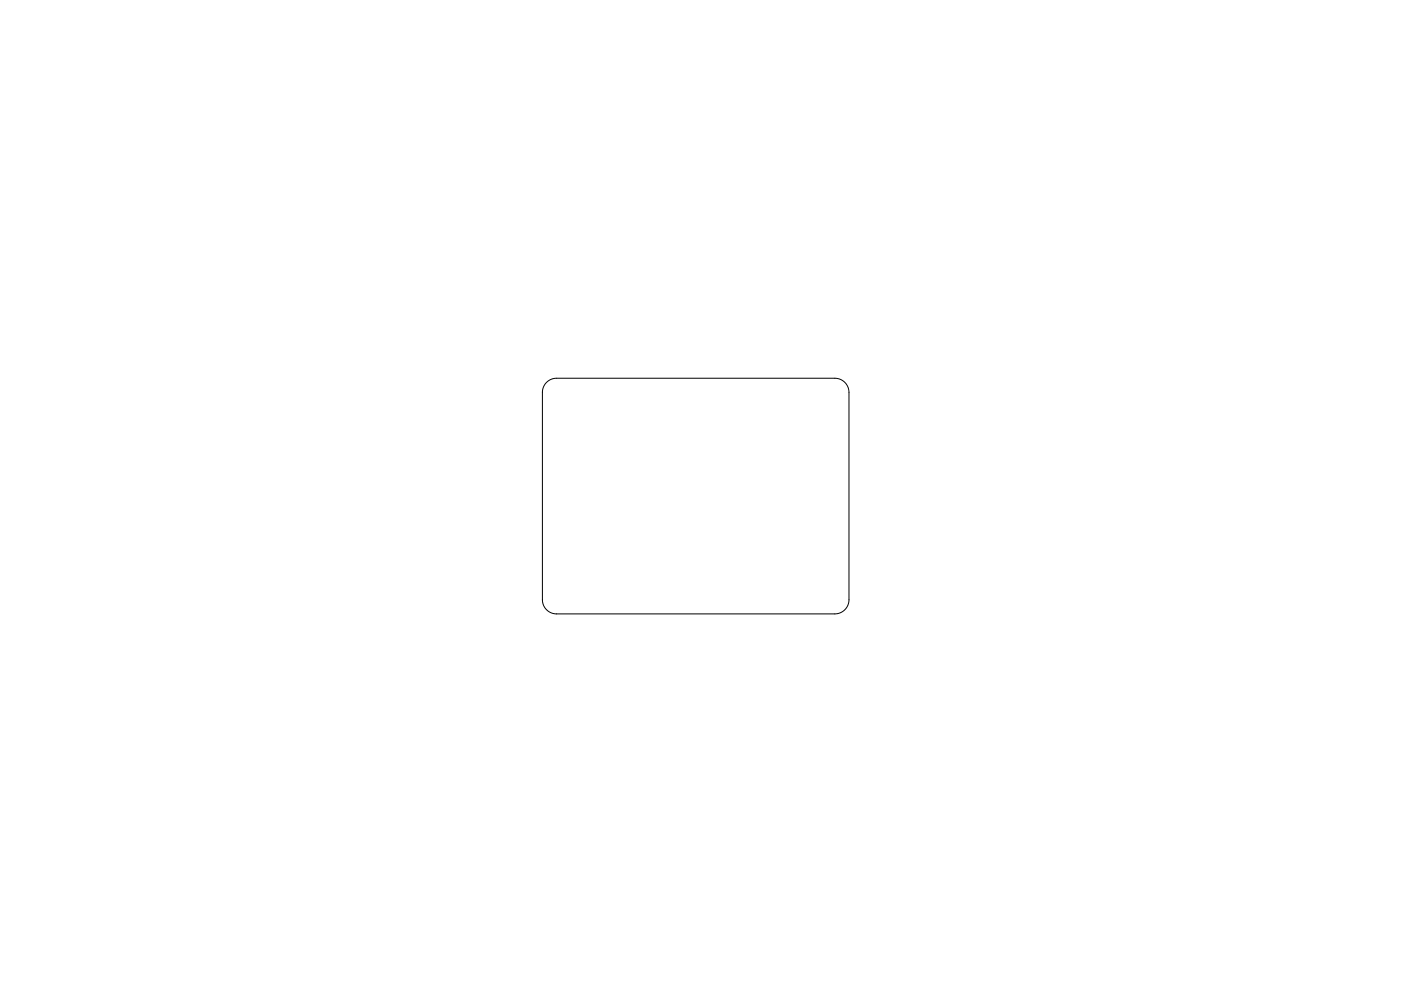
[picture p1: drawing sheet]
<svg xmlns="http://www.w3.org/2000/svg" width="297mm" height="210mm" viewBox="0 0 297 210" stroke-linecap="round" stroke-linejoin="round" font-family="sans-serif">
<path d="M115.9 81.1a3 3 0 0 1 2.1-.9h59a3 3 0 0 1 3 3v44a3 3 0 0 1-3 3h-59a3 3 0 0 1-3-3v-44a3 3 0 0 1 .9-2.1z" fill="none" stroke="#000" stroke-width=".21"/>
</svg>
